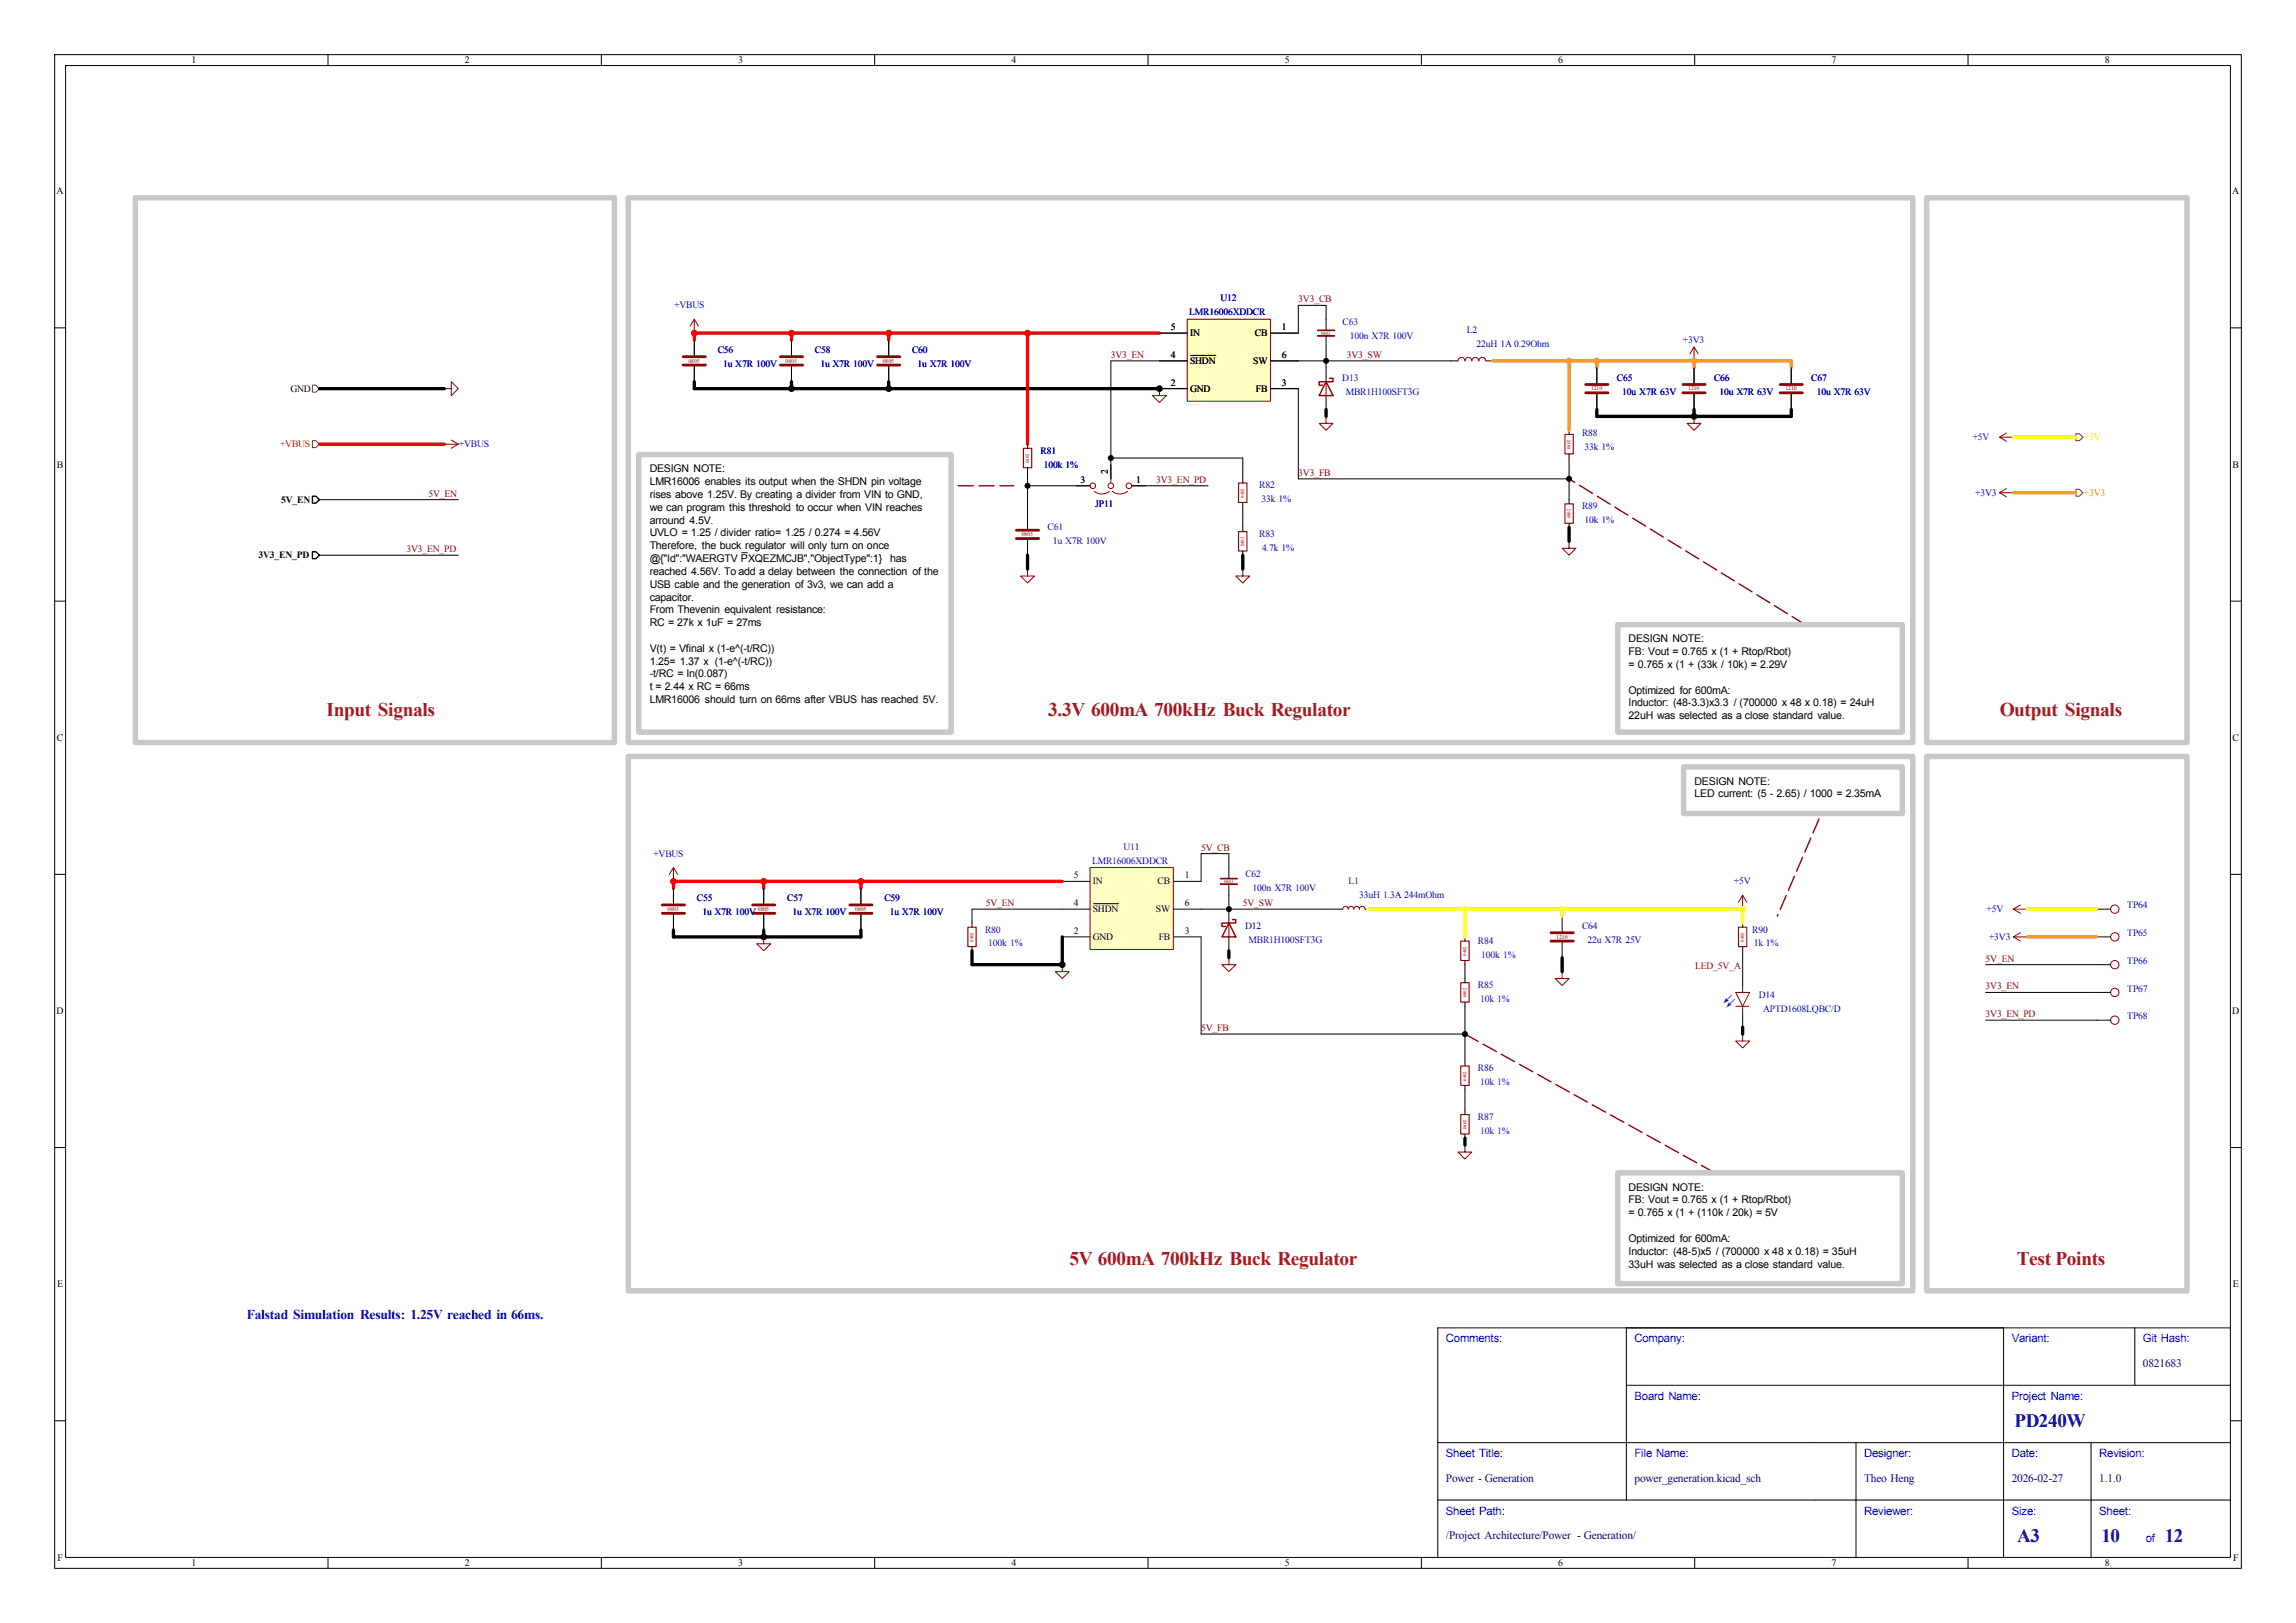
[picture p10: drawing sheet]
<svg xmlns="http://www.w3.org/2000/svg" width="420mm" height="297mm" viewBox="0 0 420 297" stroke-linecap="round" stroke-linejoin="round" font-family="sans-serif">
<defs><g id="words">
<g font-size="3.5" fill="#a21622">
<text x="59.7" y="131.1">Input Signals</text>
<text x="191.8" y="131.1">3.3V 600mA 700kHz Buck Regulator</text>
<text x="365.8" y="131.1">Output Signals</text>
<text x="195.6" y="231.4">5V 600mA 700kHz Buck Regulator</text>
<text x="368.9" y="231.4">Test Points</text>
</g>
<g font-size="3.5" fill="#00007f">
<text x="368.5" y="261.1">PD240W</text>
<text x="369" y="282.1">A3</text>
<text x="384.4" y="282.1">10</text>
<text x="396" y="282.1">12</text>
</g>
<text font-size="2.5" fill="#0000c2" x="45.1" y="241.4">Falstad Simulation Results: 1.25V reached in 66ms.</text>
<g font-size="2.1" fill="#00f">
<text x="264.5" y="245.7">Comments:</text>
<text x="299" y="245.7">Company:</text>
<text x="368" y="245.7">Variant:</text>
<text x="392" y="245.7">Git Hash:</text>
<text x="299" y="256.2">Board Name:</text>
<text x="368" y="256.2">Project Name:</text>
<text x="264.5" y="266.7">Sheet Title:</text>
<text x="299" y="266.7">File Name:</text>
<text x="341" y="266.7">Designer:</text>
<text x="368" y="266.7">Date:</text>
<text x="384" y="266.7">Revision:</text>
<text x="264.5" y="277.2">Sheet Path:</text>
<text x="341" y="277.2">Reviewer:</text>
<text x="368" y="277.2">Size:</text>
<text x="384" y="277.2">Sheet:</text>
<text x="392.5" y="282.2">of</text>
</g>
<g font-size="2.1" fill="#00007f">
<text x="392" y="250.2">0821683</text>
<text x="264.5" y="271.2">Power - Generation</text>
<text x="299" y="271.2">power_generation.kicad_sch</text>
<text x="341" y="271.2">Theo Heng</text>
<text x="368" y="271.2">2026-02-27</text>
<text x="384" y="271.2">1.1.0</text>
<text x="264.5" y="281.7">/Project Architecture/Power - Generation/</text>
</g>
<g font-size="1.9">
<text x="118.8" y="86.4">DESIGN NOTE:</text>
<text x="118.8" y="88.8">LMR16006 enables its output when the SHDN pin voltage</text>
<text x="118.8" y="91.1">rises above 1.25V. By creating a divider from VIN to GND,</text>
<text x="118.8" y="93.5">we can program this threshold to occur when VIN reaches</text>
<text x="118.8" y="95.8">arround 4.5V.</text>
<text x="118.8" y="98.2">UVLO = 1.25 / divider ratio= 1.25 / 0.274 = 4.56V</text>
<text x="118.8" y="100.5">Therefore, the buck regulator will only turn on once</text>
<text x="118.8" y="102.9">@{&quot;Id&quot;:&quot;WAERGTV PXQEZMCJB&quot;,&quot;ObjectType&quot;:1}</text>
<text x="118.8" y="105.2">reached 4.56V. To add a delay between the connection of the</text>
<text x="118.8" y="107.5">USB cable and the generation of 3v3, we can add a</text>
<text x="162.8" y="102.9">has</text>
<text x="118.8" y="109.9">capacitor.</text>
<text x="118.8" y="112.2">From Thevenin equivalent resistance:</text>
<text x="118.8" y="114.6">RC = 27k x 1uF = 27ms</text>
<text x="118.8" y="119.3">V(t) = Vfinal x (1-e^(-t/RC))</text>
<text x="297.9" y="117.5">DESIGN NOTE:</text>
<text x="297.9" y="119.9">FB: Vout = 0.765 x (1 + Rtop/Rbot)</text>
<text x="118.8" y="121.6">1.25= 1.37 x (1-e^(-t/RC))</text>
<text x="118.8" y="124">-t/RC = ln(0.087)</text>
<text x="297.9" y="122.2">= 0.765 x (1 + (33k / 10k) = 2.29V</text>
<text x="118.8" y="126.3">t = 2.44 x RC = 66ms</text>
<text x="118.8" y="128.7">LMR16006 should turn on 66ms after VBUS has reached 5V.</text>
<text x="297.9" y="126.9">Optimized for 600mA:</text>
<text x="297.9" y="129.3">Inductor: (48-3.3)x3.3 / (700000 x 48 x 0.18) = 24uH</text>
<text x="297.9" y="131.6">22uH was selected as a close standard value.</text>
<text x="310" y="143.6">DESIGN NOTE:</text>
<text x="310" y="145.9">LED current: (5 - 2.65) / 1000 = 2.35mA</text>
<text x="297.9" y="217.9">DESIGN NOTE:</text>
<text x="297.9" y="220.2">FB: Vout = 0.765 x (1 + Rtop/Rbot)</text>
<text x="297.9" y="222.6">= 0.765 x (1 + (110k / 20k) = 5V</text>
<text x="297.9" y="227.3">Optimized for 600mA:</text>
<text x="297.9" y="229.6">Inductor: (48-5)x5 / (700000 x 48 x 0.18) = 35uH</text>
<text x="297.9" y="232">33uH was selected as a close standard value.</text>
</g>
<g font-size="1.8">
<text x="35" y="11.6">1</text>
<text x="85" y="11.6">2</text>
<text x="135" y="11.6">3</text>
<text x="185" y="11.6">4</text>
<text x="235" y="11.6">5</text>
<text x="285" y="11.6">6</text>
<text x="335" y="11.6">7</text>
<text x="385" y="11.6">8</text>
<text x="10.3" y="35.6">A</text>
<text x="408.3" y="35.6">A</text>
<text x="214.2" y="65.5">4</text>
<text x="214.2" y="60.4">5</text>
<text x="217.7" y="61.5">IN</text>
<text x="229.5" y="61.5">CB</text>
<text x="234.5" y="60.4">1</text>
<text x="234.5" y="65.5">6</text>
<text x="53.1" y="71.7">GND</text>
<text x="214.2" y="70.5">2</text>
<text x="217.7" y="71.7">GND</text>
<text x="217.7" y="66.6">SHDN</text>
<text x="229.2" y="66.6">SW</text>
<text x="229.7" y="71.7">FB</text>
<text x="234.5" y="70.5">3</text>
<text x="10.4" y="85.6">B</text>
<text x="197.7" y="88.3">3</text>
<text x="202.6" y="86.8" transform="rotate(-90 202.6 86.8)">2</text>
<text x="207.8" y="88.3">1</text>
<text x="408.4" y="85.6">B</text>
<text x="51.4" y="92">5V_EN</text>
<text x="47.3" y="102.2">3V3_EN_PD</text>
<text x="10.4" y="135.6">C</text>
<text x="408.4" y="135.6">C</text>
<text x="196.4" y="160.7">5</text>
<text x="199.9" y="161.8">IN</text>
<text x="211.8" y="161.8">CB</text>
<text x="216.7" y="160.7">1</text>
<text x="196.4" y="165.8">4</text>
<text x="199.9" y="166.9">SHDN</text>
<text x="211.5" y="166.9">SW</text>
<text x="216.7" y="165.8">6</text>
<text x="196.4" y="170.9">2</text>
<text x="199.9" y="172">GND</text>
<text x="211.9" y="172">FB</text>
<text x="216.7" y="170.9">3</text>
<text x="10.3" y="185.6">D</text>
<text x="408.3" y="185.6">D</text>
<text x="10.4" y="235.6">E</text>
<text x="408.4" y="235.6">E</text>
<text x="10.5" y="285.6">F</text>
<text x="35" y="286.6">1</text>
<text x="85" y="286.6">2</text>
<text x="135" y="286.6">3</text>
<text x="185" y="286.6">4</text>
<text x="235" y="286.6">5</text>
<text x="285" y="286.6">6</text>
<text x="335" y="286.6">7</text>
<text x="385" y="286.6">8</text>
<text x="408.5" y="285.6">F</text>
</g>
<g font-size="1.8" fill="#0000c2">
<text x="123.3" y="56.4">+VBUS</text>
<text x="217.5" y="57.7">LMR16006XDDCR</text>
<text x="223.3" y="55.2">U12</text>
<text x="245.6" y="59.5">C63</text>
<text x="131.3" y="64.6">C56</text>
<text x="149.1" y="64.6">C58</text>
<text x="166.8" y="64.6">C60</text>
<text x="246.9" y="62.1">100n X7R 100V</text>
<text x="268.3" y="61">L2</text>
<text x="270.1" y="63.5">22uH 1A 0.29Ohm</text>
<text x="307.8" y="62.8">+3V3</text>
<text x="132.3" y="67.1">1u X7R 100V</text>
<text x="150.1" y="67.1">1u X7R 100V</text>
<text x="167.8" y="67.1">1u X7R 100V</text>
<text x="245.5" y="69.7">D13</text>
<text x="295.7" y="69.7">C65</text>
<text x="313.5" y="69.7">C66</text>
<text x="331.3" y="69.7">C67</text>
<text x="246.2" y="72.2">MBR1H100SFT3G</text>
<text x="296.8" y="72.2">10u X7R 63V</text>
<text x="314.5" y="72.2">10u X7R 63V</text>
<text x="332.3" y="72.2">10u X7R 63V</text>
<text x="84" y="81.8">+VBUS</text>
<text x="190.3" y="83">R81</text>
<text x="289.4" y="79.8">R88</text>
<text x="289.8" y="82.4">33k 1%</text>
<text x="360.9" y="80.6">+5V</text>
<text x="190.9" y="85.6">100k 1%</text>
<text x="230.3" y="89.4">R82</text>
<text x="200.3" y="92.7">JP11</text>
<text x="230.8" y="91.9">33k 1%</text>
<text x="289.4" y="93.2">R89</text>
<text x="289.8" y="95.7">10k 1%</text>
<text x="361.3" y="90.7">+3V3</text>
<text x="191.6" y="97">C61</text>
<text x="192.6" y="99.5">1u X7R 100V</text>
<text x="230.3" y="98.3">R83</text>
<text x="230.9" y="100.8">4.7k 1%</text>
<text x="205.5" y="155.5">U11</text>
<text x="119.5" y="156.8">+VBUS</text>
<text x="199.8" y="158">LMR16006XDDCR</text>
<text x="227.8" y="160.5">C62</text>
<text x="246.7" y="161.8">L1</text>
<text x="317.2" y="161.8">+5V</text>
<text x="127.5" y="164.9">C55</text>
<text x="128.5" y="167.5">1u X7R 100V</text>
<text x="144" y="164.9">C57</text>
<text x="145" y="167.5">1u X7R 100V</text>
<text x="161.8" y="164.9">C59</text>
<text x="162.8" y="167.5">1u X7R 100V</text>
<text x="229.1" y="163">100n X7R 100V</text>
<text x="248.6" y="164.4">33uH 1.3A 244mOhm</text>
<text x="363.4" y="166.9">+5V</text>
<text x="389.1" y="166.2">TP64</text>
<text x="180.2" y="170.6">R80</text>
<text x="180.8" y="173.2">100k 1%</text>
<text x="227.8" y="170">D12</text>
<text x="228.4" y="172.6">MBR1H100SFT3G</text>
<text x="270.3" y="172.7">R84</text>
<text x="289.4" y="170">C64</text>
<text x="290.4" y="172.6">22u X7R 25V</text>
<text x="320.5" y="170.6">R90</text>
<text x="320.8" y="173.2">1k 1%</text>
<text x="363.8" y="172">+3V3</text>
<text x="389.1" y="171.3">TP65</text>
<text x="270.9" y="175.3">100k 1%</text>
<text x="389.1" y="176.4">TP66</text>
<text x="270.3" y="180.8">R85</text>
<text x="270.8" y="183.3">10k 1%</text>
<text x="321.7" y="182.7">D14</text>
<text x="322.5" y="185.3">APTD1608LQBC/D</text>
<text x="389.1" y="181.4">TP67</text>
<text x="389.1" y="186.5">TP68</text>
<text x="270.3" y="196">R86</text>
<text x="270.8" y="198.6">10k 1%</text>
<text x="270.3" y="204.9">R87</text>
<text x="270.8" y="207.5">10k 1%</text>
</g>
<g font-size="1.8" fill="#840000">
<text x="237.5" y="55.3">3V3_CB</text>
<text x="203.2" y="65.5">3V3_EN</text>
<text x="246.4" y="65.5">3V3_SW</text>
<text x="211.5" y="88.3">3V3_EN_PD</text>
<text x="237.5" y="87.1">3V3_FB</text>
<text x="78.4" y="90.9">5V_EN</text>
<text x="74.3" y="101">3V3_EN_PD</text>
<text x="219.7" y="155.6">5V_CB</text>
<text x="180.3" y="165.8">5V_EN</text>
<text x="227.3" y="165.8">5V_SW</text>
<text x="310.1" y="177.2">LED_5V_A</text>
<text x="363.2" y="176">5V_EN</text>
<text x="363.2" y="181">3V3_EN</text>
<text x="219.7" y="188.7">5V_FB</text>
<text x="363.2" y="186.1">3V3_EN_PD</text>
</g>
<text font-size="1.8" fill="#f00" x="51.2" y="81.8">+VBUS</text>
<text font-size="1.8" fill="#ff0" x="381.2" y="80.6">+5V</text>
<text font-size="1.8" fill="#f90" x="381.2" y="90.7">+3V3</text>
<g font-size="1.1" fill="#840000">
<text x="125.9" y="66.4">0805</text>
<text x="143.7" y="66.4">0805</text>
<text x="161.5" y="66.4">0805</text>
<text x="291" y="71.5">1210</text>
<text x="308.8" y="71.5">1210</text>
<text x="326.6" y="71.5">1210</text>
<text x="186.9" y="98.1">0805</text>
<text x="122.1" y="166.7">0805</text>
<text x="138.6" y="166.7">0805</text>
<text x="156.4" y="166.7">0805</text>
<text x="284.7" y="171.8">1210</text>
</g>
<g font-size=".9" fill="#840000">
<text x="241.7" y="61.2">0603</text>
<text x="287.3" y="82.2" transform="rotate(-90 287.3 82.2)">0402</text>
<text x="188.2" y="84.7" transform="rotate(-90 188.2 84.7)">0402</text>
<text x="227.6" y="91.1" transform="rotate(-90 227.6 91.1)">0402</text>
<text x="287.3" y="94.9" transform="rotate(-90 287.3 94.9)">0402</text>
<text x="227.6" y="99.9" transform="rotate(-90 227.6 99.9)">0402</text>
<text x="223.9" y="161.6">0603</text>
<text x="178.1" y="172.3" transform="rotate(-90 178.1 172.3)">0402</text>
<text x="319" y="172.3" transform="rotate(-90 319 172.3)">0402</text>
<text x="268.2" y="174.9" transform="rotate(-90 268.2 174.9)">0402</text>
<text x="268.2" y="182.5" transform="rotate(-90 268.2 182.5)">0402</text>
<text x="268.2" y="197.7" transform="rotate(-90 268.2 197.7)">0402</text>
<text x="268.2" y="206.6" transform="rotate(-90 268.2 206.6)">0402</text>
</g>
</g></defs>
<g fill="none" stroke="#000" stroke-width=".18">
<path d="M10 10h400v277h-400zM12 12h396v273h-396zM60 10v2M110 10v2M160 10v2M210 10v2M260 10v2M310 10v2M360 10v2M242.6 58.4v2.1M10 60h2M81.3 71.1h.1"/>
<path d="M127 61h.1M127 62.2v2.8M127 67.1v2.8M144.8 62.2v2.8M144.8 67.1v2.8M242.6 76.2h.1M242.6 61.5v2M242.6 67.3v2.6M242.6 72.4v2.5M265.4 66h1.3M271.8 66h1.2M287 78.7v.8"/>
<path d="M292.1 67.3v2.8M292.1 72.1v2.8M309.9 76.2h.1M309.9 66h.1M309.9 67.3v2.8M309.9 72.1v2.8M408 60h2M81.3 81.3h.1M287 99.1h.1M287 83.1v.7M287 91.4v.8M287 95.8v.7"/>
<path d="M368.3 80h.1M368.3 90.2h.1M10 110h2M408 110h2M10 160h2M408 160h2M318.8 168.9v.8M318.8 173.2v.8M383.5 166.4h2.6M318.8 189.2h.1M10 210h2M408 210h2"/>
<path d="M297.5 253.5h110.5M297.5 243v31.5M366.5 243v42M390.5 243v10.5M408 243h-145v42M10 260h2M263 274.5h145M263 264h145M339.5 264v21M382.5 264v21M408 260h2M60 285v2"/>
<path d="M110 285v2M160 285v2M210 285v2M260 285v2M310 285v2M360 285v2"/>
</g>
<path d="M286.3 79.5h1.5v3.6h-1.5zM286.3 92.2h1.5v3.6h-1.5zM318 169.7h1.5v3.5h-1.5z" fill="none" stroke="#840000" stroke-width=".2"/>
<g fill="none" stroke="#840000" stroke-width=".18">
<path d="M127 58.4l-.8 1.3M127 58.4l.8 1.3M127 58.4v2.6M81.3 71.1h1.2v-1.2l1.3 1.2-1.3 1.3v-1.3M242.6 76.2v1.3h1.2l-1.2 1.2-1.3-1.2h1.3M242.6 69.9v2.5M266.7 66a.64 .64 0 0 1 .6-.6 .64 .64 0 0 1 .7 .6 .64 .64 0 0 1 .6-.6 .64 .64 0 0 1 .6 .6 .64 .64 0 0 1 .7-.6 .64 .64 0 0 1 .6 .6 .64 .64 0 0 1 .6-.6 .64 .64 0 0 1 .7 .6M309.9 76.2v1.3h1.2l-1.2 1.2-1.3-1.2h1.3M309.9 63.5l-.8 1.3M309.9 63.5l.7 1.3M309.9 63.5v2.5M367 79.2l-1.2 .8"/>
<path d="M81.3 81.3h2.5M82.5 80.5l1.3 .8M83.8 81.3l-1.3 .7M287 99.1v1.2h1.3l-1.3 1.3-1.3-1.3h1.3M365.8 80l1.2 .8M365.8 80h2.5M365.8 90.2l1.2 .7M365.8 90.2h2.5M367 89.4l-1.2 .8M318.8 189.2v1.3h1.2l-1.2 1.3-1.3-1.3h1.3"/>
<circle cx="386.8" cy="166.4" r=".76"/>
</g>
<path d="M125 65.3h4M125 66.8h4M142.7 65.3h4.1M142.7 66.8h4.1M290.1 70.4h4M290.1 71.9h4M307.8 70.4h4.1M307.8 71.9h4.1" fill="none" stroke="#840000" stroke-width=".51"/>
<path d="M242.6 69.9l1.2 2.5h-2.5zM243.2 69.2h.6v.7h-2.5v.6h.6" fill="none" stroke="#840000" stroke-width=".25"/>
<path d="M241 60.5h3.1" fill="none" stroke="#840000" stroke-width=".3"/>
<path d="M241 61.5h3.1" fill="none" stroke="#840000" stroke-width=".33"/>
<path d="M316.7 182.1l-.7 .8" fill="none" stroke="#06f" stroke-width=".18"/>
<path d="M315.7 182.6l.5 .5-1 .5z" fill="#06f"/>
<path d="M317.2 182.9l-.7 .7" fill="none" stroke="#06f" stroke-width=".18"/>
<path d="M316.2 183.4l.5 .5-1 .5z" fill="#06f"/>
<g fill="none" stroke="#840000" stroke-width=".18">
<path d="M245.6 166.4l.2-.4 .3-.1 .4 .1 .1 .4 .2-.4 .3-.1 .4 .1 .1 .4 .3-.4 .4-.1 .3 .2 .1 .3 .1-.4 .5-.1 .3 .1 .1 .4M285.7 177.8v1.3h1.3l-1.3 1.2-1.2-1.2h1.2M318.8 163.8v2.6M318.8 163.8l-.8 1.3M318.8 163.8l.7 1.3M368.3 166.4l1.3 .7M368.3 166.4h2.5M368.3 171.5l1.3 .7M368.3 171.5h2.5M369.6 165.6l-1.3 .8M369.6 170.7l-1.3 .8M317.5 181.6h2.5l-1.2 2.6z"/>
<path d="M317.5 184.2h2.4M318.8 180.3v1.3M318.8 184.2v1.2"/>
<circle cx="386.8" cy="171.4" r=".76"/>
<circle cx="386.8" cy="176.5" r=".76"/>
<circle cx="386.8" cy="181.6" r=".76"/>
<circle cx="386.8" cy="186.7" r=".76"/>
</g>
<g fill="none" stroke="#000" stroke-width=".18">
<path d="M327.7 67.3v2.8M327.7 72.1v2.8M188 94v2.8M188 98.8v2.8M123.2 162.6v2.8M123.2 167.4v2.8M157.5 162.6v2.8M157.5 167.4v2.8M245.1 166.4h.5M249.7 166.4h.5M268 171.5v.7M268 175.8v.7"/>
<path d="M285.7 177.8h.1M285.7 167.6v2.8M285.7 172.5v2.8M318.8 166.4h.1M318.8 177.8v2.5M370.8 166.4h.1M370.8 171.5h.1M383.5 176.5h2.6M383.5 171.5h2.6M318.8 185.4v2.6M383.5 186.7h2.6M383.5 181.6h2.6"/>
</g>
<path d="M325.6 70.4h4.1M325.6 71.9h4.1M185.9 97h4.1M185.9 98.6h4.1M121.2 165.6h4M121.2 167.1h4M155.4 165.6h4.1M155.4 167.1h4.1M283.7 170.7h4.1M283.7 172.2h4.1" fill="none" stroke="#840000" stroke-width=".51"/>
<path d="M267.2 172.2h1.5v3.6h-1.5z" fill="none" stroke="#840000" stroke-width=".2"/>
<path d="M199.4 158.8h15.2v14.9h-15.2z" fill="#ffffc2"/>
<path d="M199.4 158.8h15.2v14.9h-15.2z" fill="none" stroke="#800000" stroke-width=".18"/>
<g fill="none" stroke="#000" stroke-width=".18">
<path d="M212.1 71.1h.1M188 81.3v.7M188 85.6v.8M196.8 88.9h2.6M203.2 85.1v2.5M207 88.9h2.5M227.3 87.6v.8M227.3 91.9v.8M227.3 96.5v.8M227.3 100.8v.8M139.7 162.6v2.8M139.7 167.4v2.8"/>
<path d="M177.8 168.9v.8M177.8 173.2v.8M194.3 176.5h.1M194.3 161.3h5.1M194.3 171.5h5.1M194.3 166.4h5.1M200 165.4h4.6M214.6 161.3h5.1M214.6 171.5h5.1M214.6 166.4h5.1M224.8 175.3h.1M224.8 166.4v2.5"/>
<path d="M224.8 171.5v2.5M268 179.1v.7M268 183.4v.8M268 194.3v.8M268 198.6v.8M268 209.6h.1M268 203.2v.8M268 207.5v.8"/>
</g>
<path d="M187.2 82h1.5v3.6h-1.5zM226.6 97.3h1.5v3.5h-1.5zM226.6 88.4h1.5v3.5h-1.5zM177 169.7h1.6v3.5h-1.6zM267.2 179.8h1.5v3.6h-1.5zM267.2 195.1h1.5v3.5h-1.5zM267.2 204h1.5v3.5h-1.5z" fill="none" stroke="#840000" stroke-width=".2"/>
<g fill="none" stroke="#840000" stroke-width=".18">
<path d="M212.1 71.1v1.3h1.3l-1.3 1.3-1.3-1.3h1.3M200.2 89.9a2.26 2.26 0 0 0 2.7 0M203.2 87.6v.8M203.5 89.9a2.26 2.26 0 0 0 2.7 0M194.3 176.5v1.3h1.3l-1.3 1.3-1.3-1.3h1.3M224.8 175.3v1.2h1.3l-1.3 1.3-1.3-1.3h1.3M224.8 168.9v2.6M268 209.6v1.2h1.2l-1.2 1.3-1.3-1.3h1.3"/>
<circle cx="199.9" cy="88.9" r=".51"/>
<circle cx="203.2" cy="88.9" r=".51"/>
<circle cx="206.5" cy="88.9" r=".51"/>
</g>
<path d="M224.8 168.9l1.3 2.6h-2.6zM225.4 168.3h.7v.6h-2.6v.6h.7" fill="none" stroke="#840000" stroke-width=".25"/>
<path d="M137.7 165.6h4M137.7 167.1h4" fill="none" stroke="#840000" stroke-width=".51"/>
<path d="M217.2 58.4h15.2v15h-15.2z" fill="#ffffc2"/>
<path d="M217.2 58.4h15.2v15h-15.2z" fill="none" stroke="#800000" stroke-width=".18"/>
<g fill="none" stroke="#000" stroke-width=".18">
<path d="M242.6 58.4v-2.5h-5.1v5.1h-5.1M127 62.2v2.8M127 67.1v2.8M144.8 62.2v2.8M144.8 67.1v2.8M162.6 62.2v2.8M162.6 67.1v2.8M212.1 71.1h.1M212.1 61h5.1M212.1 71.1h5.1M217.2 66h-14v21.6M217.8 65h4.6"/>
<path d="M232.4 71.1h5.1v16.5h49.5M232.4 66h33M242.6 63.5v3.8M292.1 67.3v2.8M292.1 72.1v2.8M309.9 67.3v2.8M309.9 72.1v2.8M327.7 67.3v2.8M327.7 72.1v2.8M58.4 91.4h25.4M188 81.3v.7M188 85.6v8.4"/>
<path d="M188 88.9h11.4M203.2 83.8h24.1v3.8M207 88.9h14M227.3 92.7v3.8M287 83.8v7.6M58.4 101.6h25.4M135.7 101.1h1M188 104.1h.1M227.3 104.1h.1M123.2 161.3h.1M123.2 162.6v2.8M123.2 167.4v2.8"/>
<path d="M139.7 171.5h.1M139.7 162.6v2.8M139.7 167.4v2.8M157.5 162.6v2.8M157.5 167.4v2.8M194.3 166.4h-16.5v2.5M219.7 171.5v17.7h48.3M219.7 166.4h25.4M224.8 160.8v-4.6h-5.1v5.1M224.8 161.8v4.6M268 176.5v2.6M318.8 174v3.8"/>
<path d="M363.2 176.5h20.3M268 184.2v10.1M268 199.4v3.8M363.2 181.6h20.3M363.2 186.7h20.3"/>
</g>
<path d="M160.5 65.3h4.1M160.5 66.8h4.1" fill="none" stroke="#840000" stroke-width=".51"/>
<path d="M188 104.1v1.3h1.2l-1.2 1.3-1.3-1.3h1.3M227.3 104.1v1.3h1.3l-1.3 1.3-1.2-1.3h1.2M123.2 158.8l-.8 1.2M123.2 158.8l.8 1.2M123.2 158.8v2.5M139.7 171.5v1.2h1.3l-1.3 1.3-1.3-1.3h1.3" fill="none" stroke="#840000" stroke-width=".18"/>
<path d="M223.3 160.8h3" fill="none" stroke="#840000" stroke-width=".3"/>
<path d="M223.3 161.8h3" fill="none" stroke="#840000" stroke-width=".33"/>
<path d="M57.1 70.5h.7l.6 .6-.6 .7h-.7zM379.7 79.4h.7l.6 .6-.6 .6h-.7zM57.1 80.6h.7l.6 .7-.6 .6h-.7zM379.7 89.5h.7l.6 .7-.6 .6h-.7z" fill="none" stroke="#725600" stroke-width=".18"/>
<path d="M57.1 90.8h.7l.6 .6-.6 .7h-.7zM57.1 101h.7l.6 .6-.6 .6h-.7z" fill="none" stroke="#000" stroke-width=".25"/>
<path d="M175.3 88.9h10.1M330.2 114.3l-43.2-26.7M332.7 149.9l-7.6 17.7M313.7 214.6l-45.7-25.4" fill="none" stroke="#980000" stroke-width=".25" stroke-dasharray="2.8 1"/>
<g fill="none" stroke="#000" stroke-width=".61">
<path d="M58.4 71.1h22.9M127 69.9v1.2h85.1M144.8 69.9v1.2M162.6 69.9v1.2M242.6 74.9v1.3M292.1 74.9v1.3h35.6v-1.3M309.9 74.9v1.3M287 96.5v2.6M188 101.6v2.5M227.3 101.6v2.5M123.2 170.2v1.3h34.3v-1.3M139.7 170.2v1.3"/>
<path d="M194.3 171.5v5h-16.5v-2.5M224.8 174v1.3M285.7 175.3v2.5M318.8 188v1.2M268 208.3v1.3"/>
</g>
<path d="M144.8 61v1.2M162.6 61v1.2M188 61v20.3M212.1 61h-85.1v1.2M58.4 81.3h22.9M139.7 161.3v1.3M157.5 161.3v1.3M194.3 161.3h-71.1v1.3" fill="none" stroke="#f00" stroke-width=".61"/>
<path d="M368.3 80h11.4M250.2 166.4h68.6v2.5M268 166.4v5.1M285.7 166.4v1.2M370.8 166.4h12.7" fill="none" stroke="#ff0" stroke-width=".61"/>
<path d="M273 66h54.7v1.3M287 66v12.7M292.1 66v1.3M309.9 66v1.3M368.3 90.2h11.4M370.8 171.5h12.7" fill="none" stroke="#f90" stroke-width=".61"/>
<path d="M24.8 36.2h87.6v99.7h-87.6zM114.9 36.2h235v99.7h-235zM352.4 36.2h47.6v99.7h-47.6zM116.8 83.2h57.2v50.8h-57.2zM295.9 114.3h52.1v19.7h-52.1zM114.9 138.4h235v97.8h-235zM352.4 138.4h47.6v97.8h-47.6zM308 140.3h40v8.6h-40zM295.9 214.6h52.1v20.3h-52.1z" fill="none" stroke="#c8c8c8" stroke-width="1"/>
<g fill="#f00" stroke="#f00" stroke-width=".18">
<circle cx="157.5" cy="161.3" r=".52"/>
<circle cx="188" cy="61" r=".52"/>
<circle cx="162.6" cy="61" r=".52"/>
<circle cx="127" cy="61" r=".52"/>
<circle cx="144.8" cy="61" r=".52"/>
<circle cx="139.7" cy="161.3" r=".52"/>
<circle cx="123.2" cy="161.3" r=".52"/>
</g>
<g fill="#000" stroke="#000" stroke-width=".18">
<circle cx="144.8" cy="71.1" r=".52"/>
<circle cx="162.6" cy="71.1" r=".52"/>
<circle cx="212.1" cy="71.1" r=".52"/>
<circle cx="242.6" cy="66" r=".46"/>
<circle cx="309.9" cy="76.2" r=".52"/>
<circle cx="188" cy="88.9" r=".46"/>
<circle cx="203.2" cy="83.8" r=".46"/>
<circle cx="287" cy="87.6" r=".46"/>
<circle cx="139.7" cy="171.5" r=".52"/>
<circle cx="194.3" cy="176.5" r=".52"/>
<circle cx="224.8" cy="166.4" r=".46"/>
<circle cx="268" cy="189.2" r=".46"/>
</g>
<g fill="#f90" stroke="#f90" stroke-width=".18">
<circle cx="292.1" cy="66" r=".52"/>
<circle cx="309.9" cy="66" r=".52"/>
<circle cx="287" cy="66" r=".52"/>
</g>
<g fill="#ff0" stroke="#ff0" stroke-width=".18">
<circle cx="318.8" cy="166.4" r=".52"/>
<circle cx="268" cy="166.4" r=".52"/>
<circle cx="285.8" cy="166.4" r=".52"/>
</g>
<use href="#words"/>
</svg>
